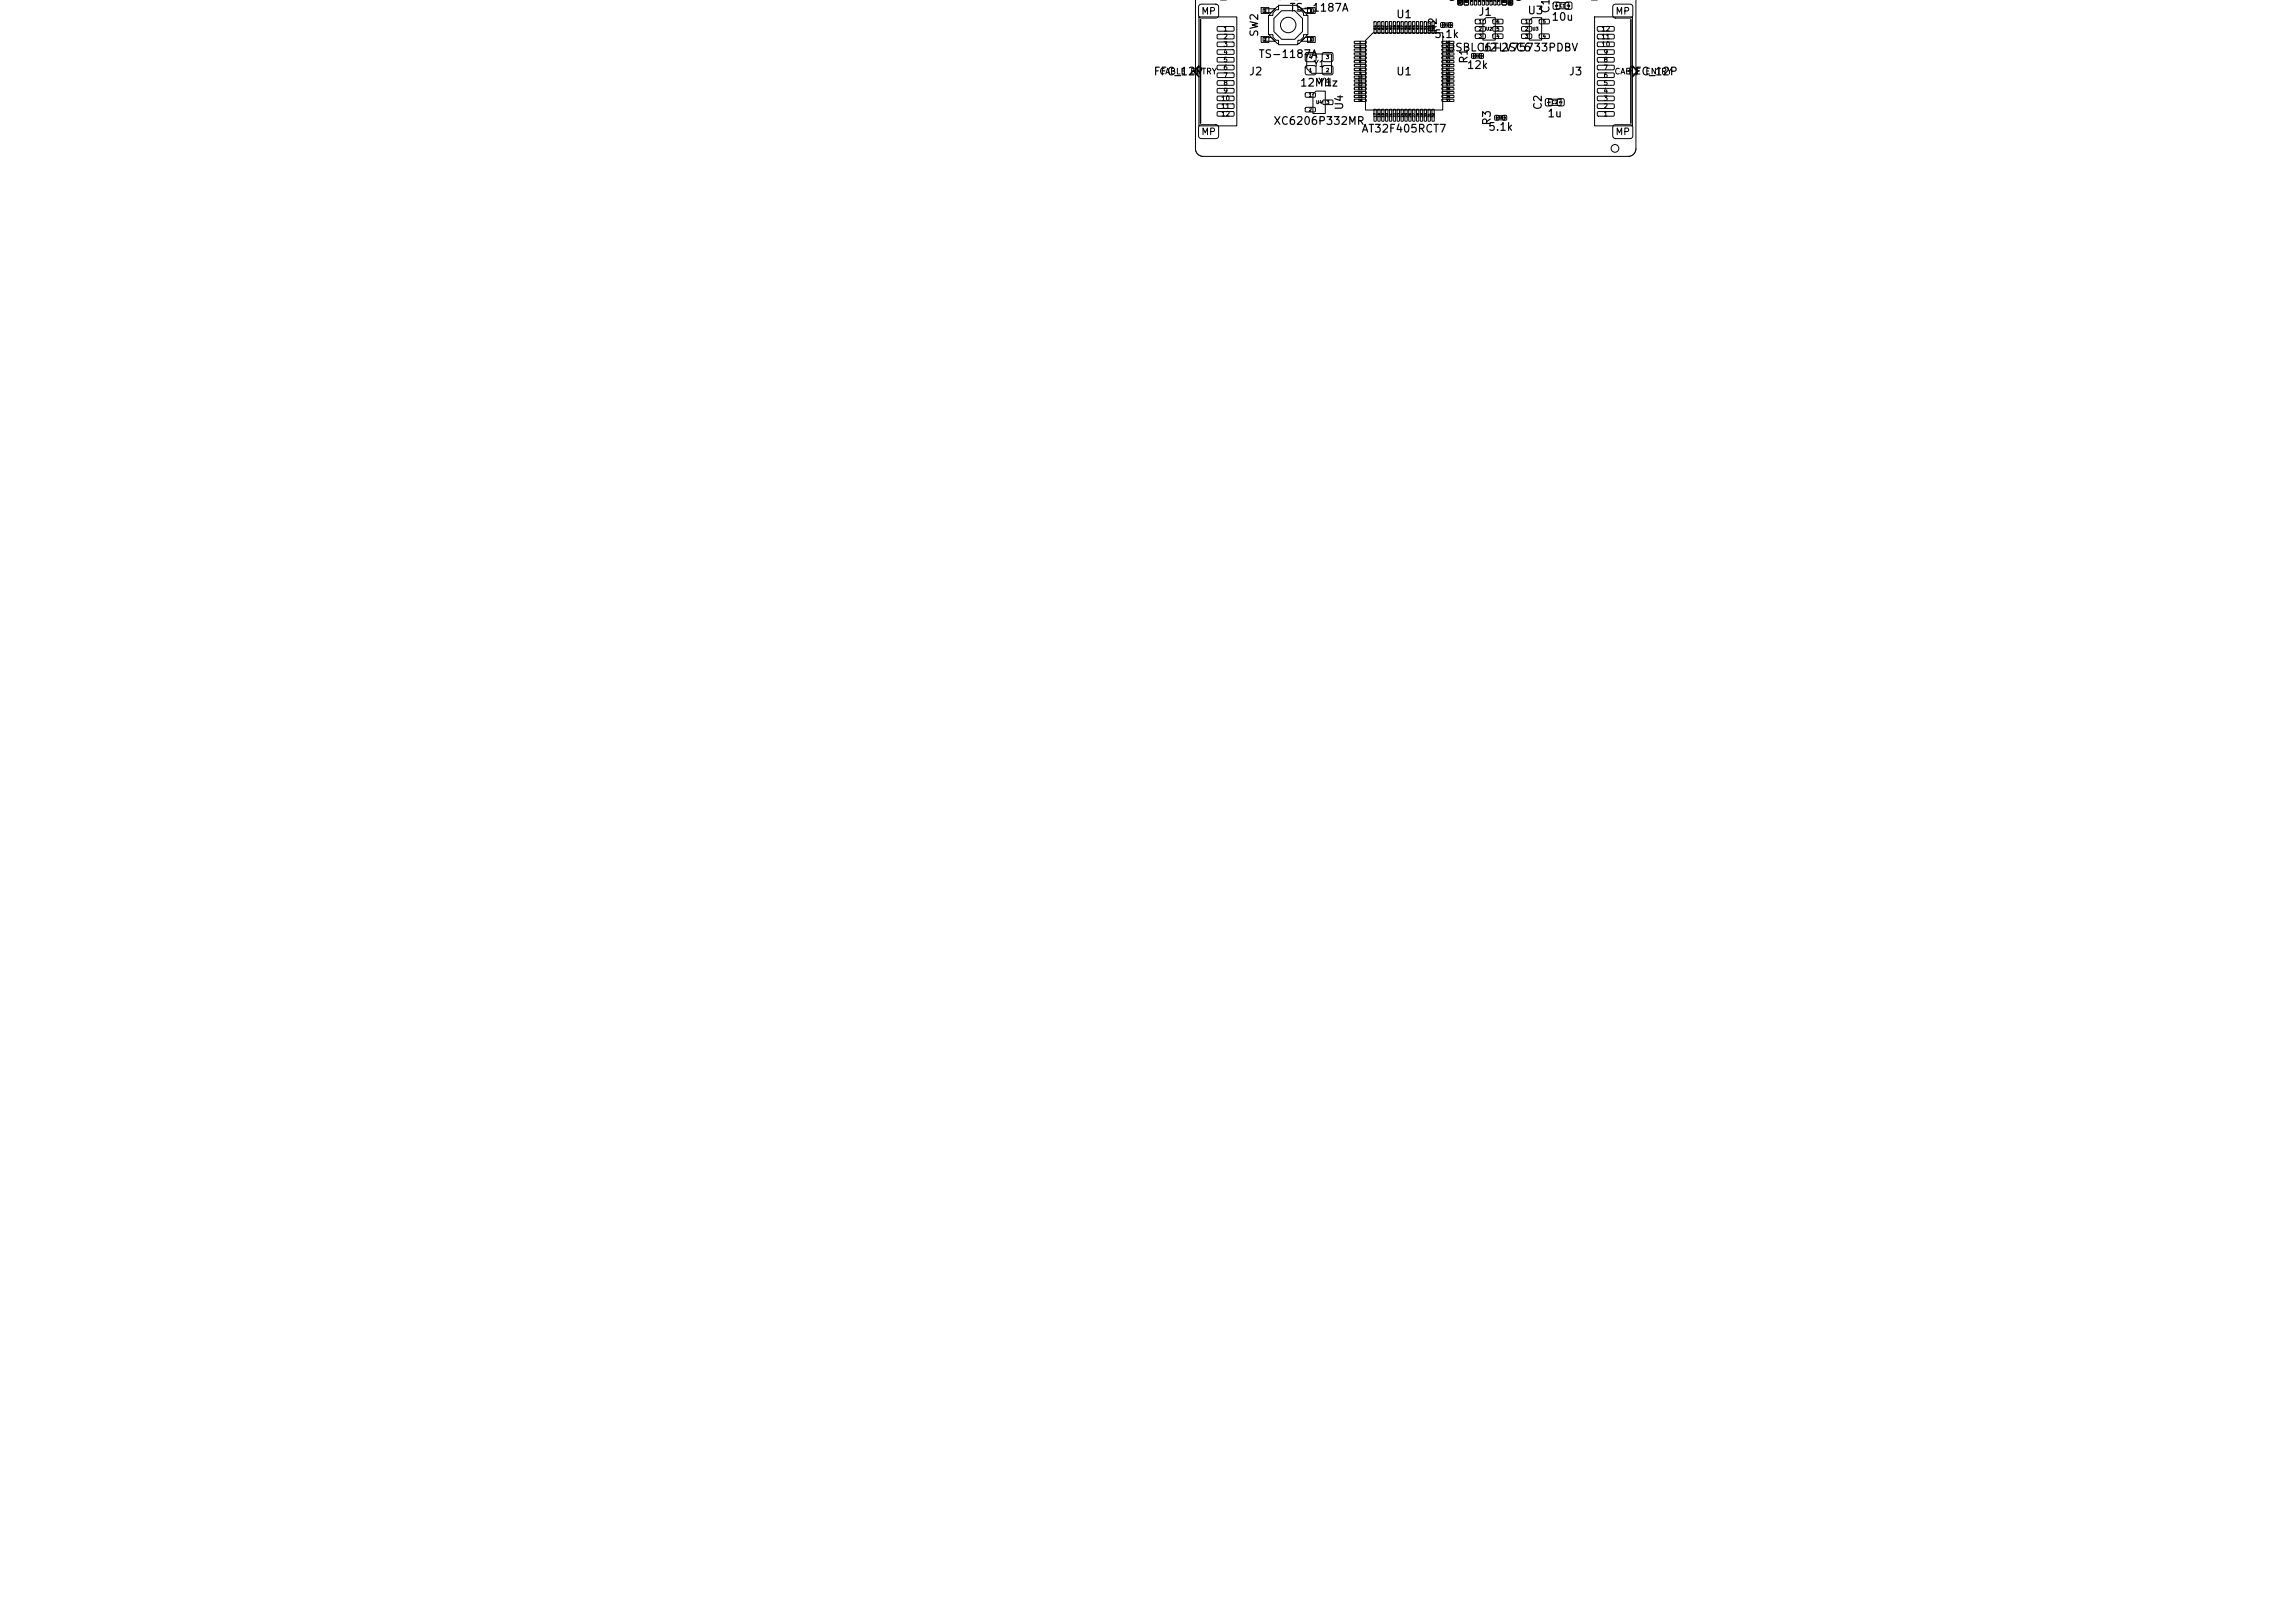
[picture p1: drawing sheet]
<svg xmlns="http://www.w3.org/2000/svg" width="297mm" height="210mm" viewBox="0 0 297 210" stroke-linecap="round" stroke-linejoin="round" font-family="sans-serif">
<defs><g id="words">
<g font-size="1">
<text x="198.5" y="-.4">0.5A</text>
<text x="155.8" y=".2">M2_NPTH</text>
<text x="163.1" y="4.9" transform="rotate(-90 163.1 4.9)">SW2</text>
<text x="166.8" y="1.7">TS-1187A</text>
<text x="180.6" y="2.6">U1</text>
<text x="185.5" y="5.2">5.1k</text>
<text x="186.2" y="4.3" transform="rotate(-90 186.2 4.3)">R2</text>
<text x="191.3" y="2.3">J1</text>
<text x="197.6" y="2.1">U3</text>
<text x="200.7" y="2.9">10u</text>
<text x="200.8" y="1.8" transform="rotate(-90 200.8 1.8)">C1</text>
<text x="203.8" y=".2">M2_NPTH</text>
<text x="149.2" y="10">FFC_12P</text>
<text x="161.6" y="10">J2</text>
<text x="162.8" y="7.7">TS-1187A</text>
<text x="168.2" y="11.4">12MHz</text>
<text x="170.5" y="11.4">Y1</text>
<text x="180.6" y="10">U1</text>
<text x="187.2" y="6.9">USBLC6-2SC6</text>
<text x="189.8" y="9.2">12k</text>
<text x="190.2" y="8.3" transform="rotate(-90 190.2 8.3)">R1</text>
<text x="191.6" y="6.9">U2</text>
<text x="193.1" y="6.9">TLV75733PDBV</text>
<text x="203" y="10">J3</text>
<text x="210.6" y="10">FFC_12P</text>
<text x="164.7" y="16.4">XC6206P332MR</text>
<text x="174.1" y="14.3" transform="rotate(-90 174.1 14.3)">U4</text>
<text x="176.1" y="17.4">AT32F405RCT7</text>
<text x="192.5" y="17.2">5.1k</text>
<text x="193.2" y="16.3" transform="rotate(-90 193.2 16.3)">R3</text>
<text x="199.8" y="14.3" transform="rotate(-90 199.8 14.3)">C2</text>
<text x="200.2" y="15.4">1u</text>
</g>
<g font-size=".9">
<text x="155.4" y="2.1">MP</text>
<text x="209" y="2.1">MP</text>
<text x="155.4" y="17.7">MP</text>
<text x="209" y="17.7">MP</text>
</g>
<g font-size=".8">
<text x="150" y="9.8">CABLE ENTRY</text>
<text x="169.9" y="8.8">Y1</text>
<text x="208.9" y="9.8">CABLE ENTRY</text>
</g>
<g font-size=".7">
<text x="188.4" y="-.2" transform="rotate(-90 188.4 -.2)">SH</text>
<text x="197.1" y="-.2" transform="rotate(-90 197.1 -.2)">SH</text>
</g>
<g font-size=".6">
<text x="158.3" y="4.2">1</text>
<text x="158.3" y="5.2">2</text>
<text x="207.2" y="5.2">11</text>
<text x="207.2" y="4.2">12</text>
<text x="158.3" y="6.2">3</text>
<text x="158.3" y="7.2">4</text>
<text x="158.3" y="8.2">5</text>
<text x="158.3" y="9.2">6</text>
<text x="158.3" y="10.2">7</text>
<text x="158.3" y="11.2">8</text>
<text x="207.2" y="6.2">10</text>
<text x="207.5" y="11.2">5</text>
<text x="207.5" y="10.2">6</text>
<text x="207.5" y="9.2">7</text>
<text x="207.5" y="8.2">8</text>
<text x="207.5" y="7.2">9</text>
<text x="158" y="13.2">10</text>
<text x="158" y="14.2">11</text>
<text x="158" y="15.2">12</text>
<text x="158.3" y="12.2">9</text>
<text x="207.5" y="15.2">1</text>
<text x="207.5" y="14.2">2</text>
<text x="207.5" y="13.2">3</text>
<text x="207.5" y="12.2">4</text>
</g>
<g font-size=".5">
<text x="189.3" y=".6" transform="rotate(-90 189.3 .6)">A12</text>
<text x="189.3" y=".5" transform="rotate(-90 189.3 .5)">B1</text>
<text x="190.1" y=".5" transform="rotate(-90 190.1 .5)">B4</text>
<text x="190.1" y=".4" transform="rotate(-90 190.1 .4)">A9</text>
<text x="195" y=".5" transform="rotate(-90 195 .5)">B9</text>
<text x="195" y=".4" transform="rotate(-90 195 .4)">A4</text>
<text x="195.8" y=".7" transform="rotate(-90 195.8 .7)">B12</text>
<text x="195.8" y=".4" transform="rotate(-90 195.8 .4)">A1</text>
<text x="169.3" y="9.4">1</text>
<text x="169.3" y="7.7">4</text>
<text x="171.5" y="9.4">2</text>
<text x="171.5" y="7.7">3</text>
</g>
<g font-size=".4">
<text x="191.3" y="3.1">1</text>
<text x="191.3" y="4.1">2</text>
<text x="191.3" y="5">3</text>
<text x="192.3" y="4">U2</text>
<text x="193.6" y="5">4</text>
<text x="193.6" y="4.1">5</text>
<text x="193.6" y="3.1">6</text>
<text x="197.3" y="3.1">1</text>
<text x="197.3" y="4.1">2</text>
<text x="197.3" y="5">3</text>
<text x="198.3" y="4">U3</text>
<text x="199.6" y="5">4</text>
<text x="199.6" y="3.1">5</text>
<text x="201.8" y="1">C1</text>
<text x="169.3" y="12.6">1</text>
<text x="169.3" y="14.5">2</text>
<text x="170.3" y="13.5">U4</text>
<text x="171.6" y="13.6">3</text>
<text x="200.8" y="13.5">C2</text>
</g>
<g font-size=".3">
<text x="167.5" y="-.6">2</text>
<text x="173.5" y="-.6">2</text>
<text x="163.5" y="1.6">1</text>
<text x="163.5" y="5.4">2</text>
<text x="169.5" y="1.6">1</text>
<text x="169.5" y="5.4">2</text>
<text x="175.9" y="5.7">1</text>
<text x="178.2" y="3.9" transform="rotate(-90 178.2 3.9)">64</text>
<text x="178.7" y="3.9" transform="rotate(-90 178.7 3.9)">63</text>
<text x="179.2" y="3.9" transform="rotate(-90 179.2 3.9)">62</text>
<text x="179.7" y="3.9" transform="rotate(-90 179.7 3.9)">61</text>
<text x="180.2" y="3.9" transform="rotate(-90 180.2 3.9)">60</text>
<text x="180.7" y="3.9" transform="rotate(-90 180.7 3.9)">59</text>
<text x="181.2" y="3.9" transform="rotate(-90 181.2 3.9)">58</text>
<text x="181.7" y="3.9" transform="rotate(-90 181.7 3.9)">57</text>
<text x="182.2" y="3.9" transform="rotate(-90 182.2 3.9)">56</text>
<text x="182.7" y="3.9" transform="rotate(-90 182.7 3.9)">55</text>
<text x="183.2" y="3.9" transform="rotate(-90 183.2 3.9)">54</text>
<text x="183.7" y="3.9" transform="rotate(-90 183.7 3.9)">53</text>
<text x="184.2" y="3.9" transform="rotate(-90 184.2 3.9)">52</text>
<text x="184.7" y="3.9" transform="rotate(-90 184.7 3.9)">51</text>
<text x="185.2" y="3.9" transform="rotate(-90 185.2 3.9)">50</text>
<text x="185.7" y="3.9" transform="rotate(-90 185.7 3.9)">49</text>
<text x="186.9" y="3.4">R2</text>
<text x="187.1" y="5.7">48</text>
<text x="190.7" y=".3" transform="rotate(-90 190.7 .3)">B5</text>
<text x="191.2" y=".2" transform="rotate(-90 191.2 .2)">A8</text>
<text x="191.7" y=".3" transform="rotate(-90 191.7 .3)">B6</text>
<text x="192.2" y=".2" transform="rotate(-90 192.2 .2)">A7</text>
<text x="192.7" y=".2" transform="rotate(-90 192.7 .2)">A6</text>
<text x="193.2" y=".3" transform="rotate(-90 193.2 .3)">B7</text>
<text x="193.7" y=".2" transform="rotate(-90 193.7 .2)">A5</text>
<text x="194.2" y=".3" transform="rotate(-90 194.2 .3)">B8</text>
<text x="201.7" y=".9" transform="rotate(-90 201.7 .9)">1</text>
<text x="203.2" y=".9" transform="rotate(-90 203.2 .9)">2</text>
<text x="175.7" y="10.2">10</text>
<text x="175.7" y="10.7">11</text>
<text x="175.7" y="11.2">12</text>
<text x="175.7" y="11.7">13</text>
<text x="175.9" y="6.2">2</text>
<text x="175.9" y="6.7">3</text>
<text x="175.9" y="7.2">4</text>
<text x="175.9" y="7.7">5</text>
<text x="175.9" y="8.2">6</text>
<text x="175.9" y="8.7">7</text>
<text x="175.9" y="9.2">8</text>
<text x="175.9" y="9.7">9</text>
<text x="187.1" y="11.7">36</text>
<text x="187.1" y="11.2">37</text>
<text x="187.1" y="10.7">38</text>
<text x="187.1" y="10.2">39</text>
<text x="187.1" y="9.7">40</text>
<text x="187.1" y="9.2">41</text>
<text x="187.1" y="8.7">42</text>
<text x="187.1" y="8.2">43</text>
<text x="187.1" y="7.7">44</text>
<text x="187.1" y="7.2">45</text>
<text x="187.1" y="6.7">46</text>
<text x="187.1" y="6.2">47</text>
<text x="190.9" y="7.4">R1</text>
<text x="175.7" y="12.2">14</text>
<text x="175.7" y="12.7">15</text>
<text x="175.7" y="13.2">16</text>
<text x="178.2" y="15.2" transform="rotate(-90 178.2 15.2)">17</text>
<text x="178.7" y="15.2" transform="rotate(-90 178.7 15.2)">18</text>
<text x="179.2" y="15.2" transform="rotate(-90 179.2 15.2)">19</text>
<text x="179.7" y="15.2" transform="rotate(-90 179.7 15.2)">20</text>
<text x="180.2" y="15.2" transform="rotate(-90 180.2 15.2)">21</text>
<text x="180.7" y="15.2" transform="rotate(-90 180.7 15.2)">22</text>
<text x="181.2" y="15.2" transform="rotate(-90 181.2 15.2)">23</text>
<text x="181.7" y="15.2" transform="rotate(-90 181.7 15.2)">24</text>
<text x="182.2" y="15.2" transform="rotate(-90 182.2 15.2)">25</text>
<text x="182.7" y="15.2" transform="rotate(-90 182.7 15.2)">26</text>
<text x="183.2" y="15.2" transform="rotate(-90 183.2 15.2)">27</text>
<text x="183.7" y="15.2" transform="rotate(-90 183.7 15.2)">28</text>
<text x="184.2" y="15.2" transform="rotate(-90 184.2 15.2)">29</text>
<text x="184.7" y="15.2" transform="rotate(-90 184.7 15.2)">30</text>
<text x="185.2" y="15.2" transform="rotate(-90 185.2 15.2)">31</text>
<text x="185.7" y="15.2" transform="rotate(-90 185.7 15.2)">32</text>
<text x="187.1" y="13.2">33</text>
<text x="187.1" y="12.7">34</text>
<text x="187.1" y="12.2">35</text>
<text x="193.9" y="15.4">R3</text>
<text x="200.7" y="13.4" transform="rotate(-90 200.7 13.4)">1</text>
<text x="202.2" y="13.4" transform="rotate(-90 202.2 13.4)">2</text>
</g>
<g font-size=".2">
<text x="186.9" y="3.4" transform="rotate(-90 186.9 3.4)">1</text>
<text x="187.9" y="3.4" transform="rotate(-90 187.9 3.4)">2</text>
<text x="190.9" y="7.4" transform="rotate(-90 190.9 7.4)">1</text>
<text x="191.9" y="7.4" transform="rotate(-90 191.9 7.4)">2</text>
<text x="193.9" y="15.4" transform="rotate(-90 193.9 15.4)">1</text>
<text x="194.9" y="15.4" transform="rotate(-90 194.9 15.4)">2</text>
</g>
</g></defs>
<g fill="none" stroke="#000" stroke-width=".13">
<path d="M187.6 -.1a.5 .5 0 0 0 .6 0M188.7 -.1v.7l.1 .1 .4-.1 .1-.7M189.5 -.1v.7l.1 .1 .4-.1 .1-.7M190.3 -.1v.7l.1 .1 .2-.1v-.7M190.8 -.1v.7l.1 .1 .2-.1v-.7M191.3 -.1v.7l.1 .1 .2-.1v-.7M191.8 -.1v.7l.1 .1 .2-.1v-.7M192.3 -.1v.7l.1 .1 .2-.1v-.7M192.8 -.1v.7l.1 .1 .2-.1v-.7M193.3 -.1v.7l.1 .1 .2-.1v-.7M193.8 -.1v.7l.1 .1 .2-.1v-.7M194.4 -.1v.7l.1 .1 .4-.1 .1-.7"/>
<path d="M195.2 -.1v.7l.1 .1 .4-.1 .1-.7M196.2 -.1a.5 .5 0 0 0 .7 0M211.7 -.1v19.3a1 1 0 0 1-1 1h-55a1 1 0 0 1-1-1v-19.2M155.2 2.2h4.9v14.1h-4.9zM155.2 .7l.3-.2 2.1 .1 .1 .3-.1 1.3-.3 .1h-2l-.2-.3zM155.2 16.3l.3-.2 2.1 .1 .1 .3-.1 1.3-.3 .1h-2l-.2-.3zM157.6 3.5l2-.1 .1 .2v.3l-.1 .1h-2l-.1-.1zM157.6 4.5l2-.1 .1 .2v.3l-.1 .1h-2l-.1-.1zM157.6 5.5l2-.1 .1 .2v.3l-.1 .1h-2l-.1-.1zM157.6 6.5l2-.1 .1 .2v.3l-.1 .1h-2l-.1-.1zM157.6 7.5l2-.1 .1 .2v.3l-.1 .1h-2l-.1-.1zM157.6 8.5l2-.1 .1 .2v.3l-.1 .1h-2l-.1-.1z"/>
<path d="M157.6 9.5l2-.1 .1 .2v.3l-.1 .1h-2l-.1-.1zM157.6 10.5l2-.1 .1 .2v.3l-.1 .1h-2l-.1-.1zM157.6 11.5l2-.1 .1 .2v.3l-.1 .1h-2l-.1-.1zM157.6 12.5l2-.1 .1 .2v.3l-.1 .1h-2l-.1-.1zM157.6 13.5l2-.1 .1 .2v.3l-.1 .1h-2l-.1-.1zM157.6 14.5l2-.1 .1 .2v.3l-.1 .1h-2l-.1-.1zM163.2 1h1v.7h-1zM163.2 4.7h1v.8h-1zM163.5 1.1h1.5l-.5 .5h-1zM163.5 4.8h1l.5 .5h-1.5zM163.8 1.1v.5M163.8 4.8v.5"/>
<path d="M164.3 4.5v.1l1 1h.2M165.5 .7h2.5v.6h.3l.4 .4v.3h.6v2.5h-.6v.3l-.4 .4h-.3v.6h-2.5v-.6h-.4l-.4-.4v-.3h-.5v-2.5h.5v-.3l.4-.4h.4zM165.5 .8h-.2l-1 1v.2M165.9 1.4h1.7l1 1v1.7l-1 1h-1.7l-1-1v-1.7zM168 .8h.1l1 1v.2M168.4 1.1h1.6v.5h-1.1zM168.9 4.8h1.1v.5h-1.6zM169 12h1.1l.1 .1v.4l-.1 .1h-1.1l-.1-.2zM169 13.9h1.1l.1 .1v.4l-.1 .1h-1.1l-.1-.2zM169 8.6l.2-.1 1 .1 .1 .1-.1 .9-.1 .1-1.1-.1-.1-.2zM169 6.9l.2-.1 1 .1 .1 .1-.1 .9-.1 .1-1.1-.1-.1-.2zM169.1 7h3.2v2.5h-2.6l-.6-.6z"/>
<path d="M169.1 4.5v.1l-1 1h-.1M169.2 1h1v.7h-1zM169.2 4.7h1v.8h-1zM169.6 1.1v.5M169.6 4.8v.5M170.3 11.8h1.2v2.9h-1.6v-2.5zM171.2 8.6l.2-.1 1 .1 .1 .1-.1 .9-.1 .1-1.1-.1-.1-.2zM171.2 6.9l.2-.1 1 .1 .1 .1-.1 .9-.1 .1-1.1-.1-.1-.2zM171.2 13l1.2-.1 .1 .2v.3l-.1 .1h-1.1l-.1-.1zM175.3 5.4l1.4-.1 .1 .3h-.1h-1.4zM175.3 5.9l1.4-.1 .1 .3h-.1h-1.4zM175.3 6.4l1.4-.1 .1 .3h-.1h-1.4z"/>
<path d="M175.3 6.9l1.4-.1 .1 .3h-.1h-1.4zM175.3 7.4l1.4-.1 .1 .3h-.1h-1.4zM175.3 7.9l1.4-.1 .1 .3h-.1h-1.4zM175.3 8.4l1.4-.1 .1 .3h-.1h-1.4zM175.3 8.9l1.4-.1 .1 .3h-.1h-1.4zM175.3 9.4l1.4-.1 .1 .3h-.1h-1.4zM175.3 9.9l1.4-.1 .1 .3h-.1h-1.4zM175.3 10.4l1.4-.1 .1 .3h-.1h-1.4zM175.3 10.9l1.4-.1 .1 .3h-.1h-1.4zM175.3 11.4l1.4-.1 .1 .3h-.1h-1.4zM175.3 11.9l1.4-.1 .1 .3h-.1h-1.4zM175.3 12.4l1.4-.1 .1 .3h-.1h-1.4z"/>
<path d="M175.3 12.9l1.4-.1 .1 .3h-.1h-1.4zM177.7 4.2h9v10h-10v-9zM177.8 14.2h.3v1.4l-.1 .1-.2-.1zM177.8 2.8l.3 .1v1.4h-.1h-.2zM178.3 14.2h.3v1.4l-.1 .1-.2-.1zM178.3 2.8l.3 .1v1.4h-.1h-.2zM178.8 14.2h.3v1.4l-.1 .1-.2-.1zM178.8 2.8l.3 .1v1.4h-.1h-.2zM179.3 14.2h.3v1.4l-.1 .1-.2-.1zM179.3 2.8l.3 .1v1.4h-.1h-.2zM179.8 14.2h.3v1.4l-.1 .1-.2-.1zM179.8 2.8l.3 .1v1.4h-.1h-.2z"/>
<path d="M180.3 14.2h.3v1.4l-.1 .1-.2-.1zM180.3 2.8l.3 .1v1.4h-.1h-.2zM180.8 14.2h.3v1.4l-.1 .1-.2-.1zM180.8 2.8l.3 .1v1.4h-.1h-.2zM181.3 14.2h.3v1.4l-.1 .1-.2-.1zM181.3 2.8l.3 .1v1.4h-.1h-.2zM181.8 14.2h.3v1.4l-.1 .1-.2-.1zM181.8 2.8l.3 .1v1.4h-.1h-.2zM182.3 14.2h.3v1.4l-.1 .1-.2-.1zM182.3 2.8l.3 .1v1.4h-.1h-.2zM182.8 14.2h.3v1.4l-.1 .1-.2-.1zM182.8 2.8l.3 .1v1.4h-.1h-.2z"/>
<path d="M183.3 14.2h.3v1.4l-.1 .1-.2-.1zM183.3 2.8l.3 .1v1.4h-.1h-.2zM183.8 14.2h.3v1.4l-.1 .1-.2-.1zM183.8 2.8l.3 .1v1.4h-.1h-.2zM184.3 14.2h.3v1.4l-.1 .1-.2-.1zM184.3 2.8l.3 .1v1.4h-.1h-.2zM184.8 14.2h.3v1.4l-.1 .1-.2-.1zM184.8 2.8l.3 .1v1.4h-.1h-.2zM185.3 14.2h.3v1.4l-.1 .1-.2-.1zM185.3 2.8l.3 .1v1.4h-.1h-.2zM186.5 3h.4v.5h-.4zM186.6 12.9l1.5-.1 .1 .3h-.1h-1.4z"/>
<path d="M186.6 12.4l1.5-.1 .1 .3h-.1h-1.4zM186.6 11.9l1.5-.1 .1 .3h-.1h-1.4zM186.6 11.4l1.5-.1 .1 .3h-.1h-1.4zM186.6 10.9l1.5-.1 .1 .3h-.1h-1.4zM186.6 10.4l1.5-.1 .1 .3h-.1h-1.4zM186.6 9.9l1.5-.1 .1 .3h-.1h-1.4zM186.6 9.4l1.5-.1 .1 .3h-.1h-1.4zM186.6 8.9l1.5-.1 .1 .3h-.1h-1.4zM186.6 8.4l1.5-.1 .1 .3h-.1h-1.4zM186.6 7.9l1.5-.1 .1 .3h-.1h-1.4zM186.6 7.4l1.5-.1 .1 .3h-.1h-1.4zM186.6 6.9l1.5-.1 .1 .3h-.1h-1.4z"/>
<path d="M186.6 6.4l1.5-.1 .1 .3h-.1h-1.4zM186.6 5.9l1.5-.1 .1 .3h-.1h-1.4zM186.6 5.4l1.5-.1 .1 .3h-.1h-1.4zM186.7 3h1v.5h-1zM187.5 3h.4v.5h-.4zM190.5 7h.4v.5h-.4zM190.7 7h1v.5h-1zM191 2.5h1.1l.1 .1v.4l-.1 .1h-1.1l-.1-.2zM191 3.5l1.1-.1 .1 .2v.3l-.1 .1h-1.1l-.1-.1zM191 4.4h1.1l.1 .1v.4l-.1 .1h-1.1l-.1-.2zM191.5 7h.4v.5h-.4zM192.3 2.3h1.2v2.9h-1.6v-2.5z"/>
<path d="M193.2 4.4h1.2l.1 .1v.4l-.1 .1h-1.1l-.1-.2zM193.2 3.5l1.2-.1 .1 .2v.3l-.1 .1h-1.1l-.1-.1zM193.2 2.5h1.2l.1 .1v.4l-.1 .1h-1.1l-.1-.2zM193.5 15h.4v.5h-.4zM193.7 15h1v.5h-1zM194.5 15h.4v.5h-.4zM197 2.5h1.1l.1 .1v.4l-.1 .1h-1.1l-.1-.2zM197 3.5l1.1-.1 .1 .2v.3l-.1 .1h-1.1l-.1-.1zM197 4.4h1.1l.1 .1v.4l-.1 .1h-1.1l-.1-.2zM198.3 2.3h1.2v2.9h-1.6v-2.5zM199.2 4.4h1.2l.1 .1v.4l-.1 .1h-1.1l-.1-.2zM199.2 2.5h1.2l.1 .1v.4l-.1 .1h-1.1l-.1-.2z"/>
<path d="M200 12.8h.2h.6l.1 .2-.1 .6-.1 .1-.7-.1v-.1zM200.4 12.8h1.6v.8h-1.6zM201 .3h.2h.6l.1 .2-.1 .6-.1 .1-.7-.1v-.1zM201.4 .3h1.6v.8h-1.6zM201.6 12.8h.2h.6v.2v.6l-.2 .1-.6-.1-.1-.1zM202.6 .3h.2h.6v.2v.6l-.2 .1-.6-.1-.1-.1zM206.4 2.2h4.9v14.1h-4.9zM206.8 14.5l2-.1 .1 .2v.3l-.1 .1h-2l-.1-.1zM206.8 13.5l2-.1 .1 .2v.3l-.1 .1h-2l-.1-.1zM206.8 12.5l2-.1 .1 .2v.3l-.1 .1h-2l-.1-.1zM206.8 11.5l2-.1 .1 .2v.3l-.1 .1h-2l-.1-.1zM206.8 10.5l2-.1 .1 .2v.3l-.1 .1h-2l-.1-.1z"/>
<path d="M206.8 9.5l2-.1 .1 .2v.3l-.1 .1h-2l-.1-.1zM206.8 8.5l2-.1 .1 .2v.3l-.1 .1h-2l-.1-.1zM206.8 7.5l2-.1 .1 .2v.3l-.1 .1h-2l-.1-.1zM206.8 6.5l2-.1 .1 .2v.3l-.1 .1h-2l-.1-.1zM206.8 5.5l2-.1 .1 .2v.3l-.1 .1h-2l-.1-.1zM206.8 4.5l2-.1 .1 .2v.3l-.1 .1h-2l-.1-.1zM206.8 3.5l2-.1 .1 .2v.3l-.1 .1h-2l-.1-.1zM208.8 16.3l.3-.2 2.1 .1 .1 .3-.1 1.3-.3 .1h-2l-.2-.3zM208.8 .7l.3-.2 2.1 .1 .1 .3-.1 1.3-.3 .1h-2l-.2-.3z"/>
<circle cx="166.7" cy="3.2" r="1"/>
<circle cx="209" cy="19.2" r=".5"/>
</g>
<path d="M155.2 8.5l-.7 .7 .7 .7M155.4 2.5v13.4M211.1 2.5v13.4M211.3 8.5l.6 .7-.6 .7" fill="none" stroke="#000" stroke-width=".2"/>
<use href="#words"/>
</svg>
